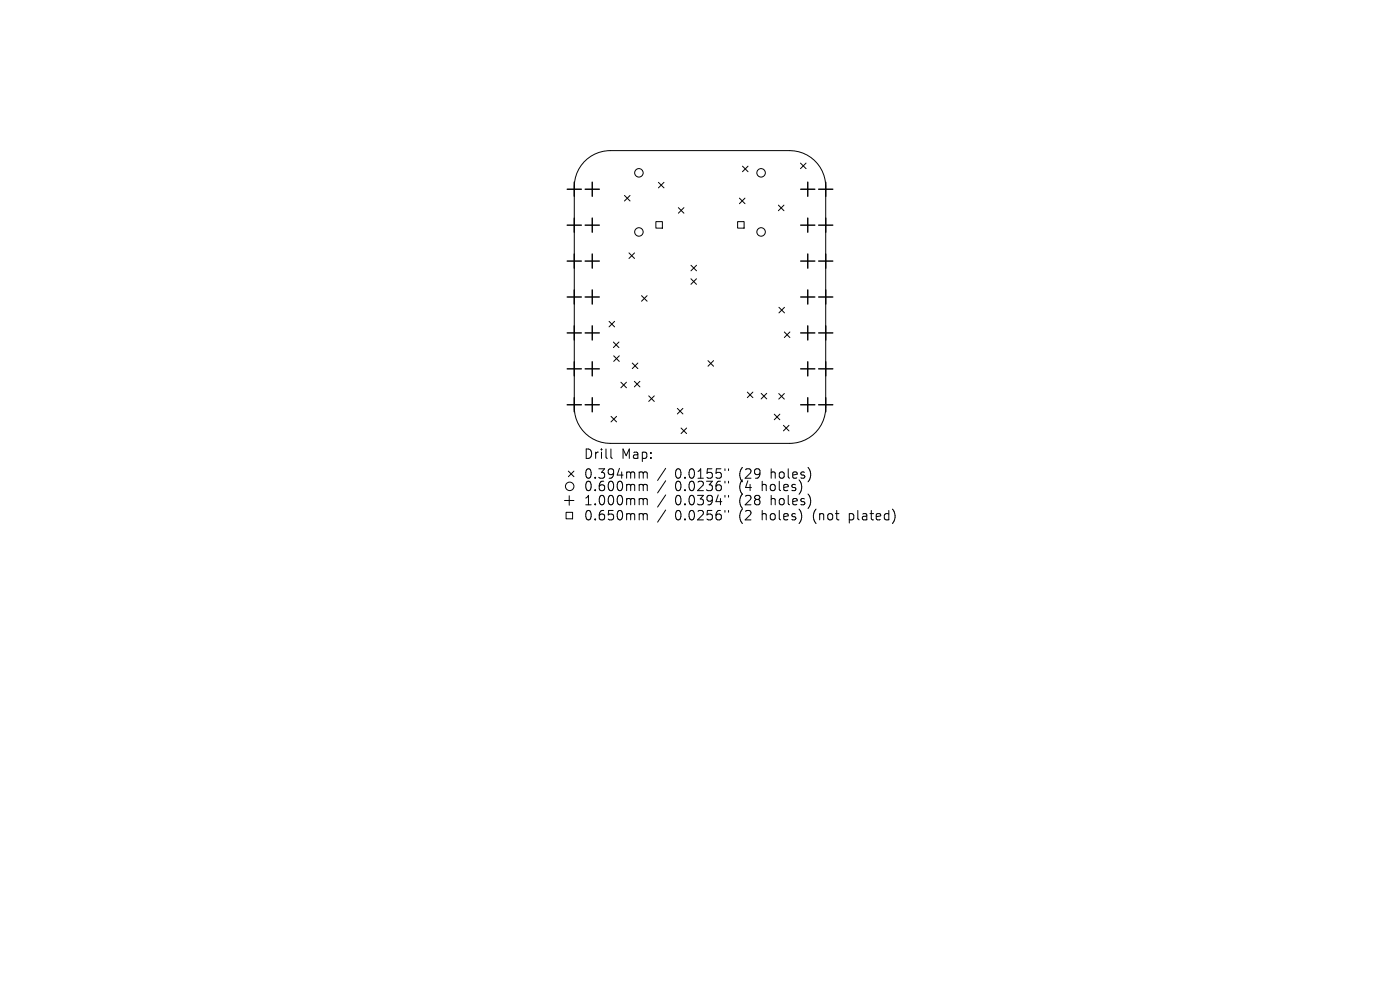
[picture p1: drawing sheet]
<svg xmlns="http://www.w3.org/2000/svg" width="297mm" height="210mm" viewBox="0 0 297 210" stroke-linecap="round" stroke-linejoin="round" font-family="sans-serif">
<defs><g id="words">
<g font-size="2.8">
<text x="123.8" y="97.6">Drill</text>
<text x="123.8" y="101.8">0.394mm</text>
<text x="131.8" y="97.6">Map:</text>
<text x="143.2" y="101.8">0.0155&quot;</text>
<text x="156.9" y="101.8">(29</text>
<text x="163.8" y="101.8">holes)</text>
<text x="123.8" y="104.5">0.600mm</text>
<text x="123.8" y="107.5">1.000mm</text>
<text x="143.2" y="104.5">0.0236&quot;</text>
<text x="143.2" y="107.5">0.0394&quot;</text>
<text x="156.9" y="104.5">(4</text>
<text x="156.9" y="107.5">(28</text>
<text x="161.9" y="104.5">holes)</text>
<text x="163.8" y="107.5">holes)</text>
<text x="123.8" y="110.7">0.650mm</text>
<text x="143.2" y="110.7">0.0256&quot;</text>
<text x="156.9" y="110.7">(2</text>
<text x="161.9" y="110.7">holes)</text>
<text x="172.9" y="110.7">(not</text>
<text x="180.8" y="110.7">plated)</text>
</g>
</g></defs>
<g fill="none" stroke="#000" stroke-width=".21">
<path d="M123.9 34.4a7.6 7.6 0 0 1 5.6-2.4h38.1a7.6 7.6 0 0 1 7.6 7.6v46.8a7.6 7.6 0 0 1-7.6 7.7h-38.1a7.6 7.6 0 0 1-7.7-7.7v-46.8a7.6 7.6 0 0 1 2.1-5.2zM139.7 38.7l1.2 1.2M140.9 38.7l-1.2 1.2M157.5 35.2l1.2 1.2M158.7 35.2l-1.2 1.2M169.8 34.6l1.2 1.2M171 34.6l-1.2 1.2M132.5 41.5l1.2 1.1M133.4 53.6l1.2 1.2M133.7 41.5l-1.2 1.1M134.6 53.6l-1.2 1.2M139.1 47h1.4v1.4h-1.4z"/>
<path d="M143.9 44l1.2 1.2M145.1 44l-1.2 1.2M146.6 59.1l1.2 1.2M146.6 56.3l1.2 1.1M147.8 59.1l-1.2 1.2M147.8 56.3l-1.2 1.1M156.5 47h1.4v1.4h-1.4zM156.9 42l1.1 1.2M158 42l-1.1 1.2M165.1 43.5l1.2 1.2M166.3 43.5l-1.2 1.2M129.2 68.2l1.2 1.1"/>
<path d="M130.1 72.6l1.2 1.1M130.2 75.5l1.2 1.2M130.4 68.2l-1.2 1.1M131.3 72.6l-1.2 1.1M131.4 75.5l-1.2 1.2M134.1 77l1.2 1.2M135.3 77l-1.2 1.2M136.1 62.7l1.2 1.2M137.3 62.7l-1.2 1.2M150.2 76.5l1.2 1.2M151.4 76.5l-1.2 1.2M165.2 65.2l1.2 1.2"/>
<path d="M166.4 70.4l1.2 1.2M166.4 65.2l-1.2 1.2M167.6 70.4l-1.2 1.2M120.6 99.9l1.2 1.2M121.8 99.9l-1.2 1.2M129.6 95.2v1.8l.3 .2M129.6 88.3l1.2 1.2M130.8 88.3l-1.2 1.2M131.7 81.1l1.2 1.2M132.9 81.1l-1.2 1.2M134.6 80.9l1.2 1.2M135.8 80.9l-1.2 1.2"/>
<path d="M137.6 84l1.2 1.2M138.8 84l-1.2 1.2M141.2 99.3l-1.7 2.6M143.7 86.6l1.2 1.2M144.5 90.8l1.2 1.2M144.9 86.6l-1.2 1.2M145.7 90.8l-1.2 1.2M153.8 99.4v.4M154.6 99.4v.4M158.5 83.2l1.2 1.2M159.7 83.2l-1.2 1.2M161.5 83.4l1.2 1.2"/>
<path d="M162.7 83.4l-1.2 1.2M164.3 87.9l1.1 1.1M165.2 83.5l1.2 1.2M165.4 87.9l-1.1 1.1M166.2 90.2l1.2 1.2M166.4 83.5l-1.2 1.2M167.4 90.2l-1.2 1.2M119.8 106.2h2M120.1 108.7h1.4v1.4h-1.4zM120.8 105.2v2M135.9 100.1l.5 .1 .1 .2M135.9 102.8h.3l.3 .2"/>
<path d="M135.9 105.8h.3l.3 .2M135.9 109h.3l.3 .2M136.5 100.4l.2-.3 .5 .1 .1 1.2M136.5 100.4v1M136.5 103v1.1M136.5 106v1.1M136.5 109.2v1.1M136.5 103l.2-.2h.5l.1 1.3M136.5 106l.2-.2h.5l.1 1.3M136.5 109.2l.2-.2h.5l.1 1.3M141.2 102l-1.7 2.6M141.2 105l-1.7 2.6"/>
<path d="M141.2 108.2l-1.7 2.6M153.8 102.1v.4M153.8 105.1v.4M153.8 108.3v.4M154.6 102.1v.4M154.6 105.1v.4M154.6 108.3v.4"/>
<circle cx="135.5" cy="36.7" r=".9"/>
<circle cx="161.5" cy="36.7" r=".9"/>
<circle cx="135.5" cy="49.2" r=".9"/>
<circle cx="161.5" cy="49.2" r=".9"/>
<circle cx="120.9" cy="103.2" r=".9"/>
</g>
<g fill="none" stroke="#000" stroke-width=".3">
<path d="M121.8 38.6v3M125.6 38.6v3M171.4 38.6v3M175.2 38.6v3M120.3 40.1h3M120.3 47.8h3M120.3 55.4h3M121.8 46.3v3M121.8 53.9v3M124.1 40.1h3M124.1 47.8h3M124.1 55.4h3"/>
<path d="M125.6 46.3v3M125.6 53.9v3M169.9 40.1h3M169.9 47.8h3M169.9 55.4h3M171.4 46.3v3M171.4 53.9v3M173.7 40.1h3M173.7 47.8h3M173.7 55.4h3M175.2 46.3v3M175.2 53.9v3"/>
<path d="M120.3 63h3M120.3 70.6h3M120.3 78.2h3M121.8 61.5v3M121.8 69.1v3M121.8 76.7v3M124.1 63h3M124.1 70.6h3M124.1 78.2h3M125.6 61.5v3M125.6 69.1v3M125.6 76.7v3"/>
<path d="M169.9 63h3M169.9 70.6h3M169.9 78.2h3M171.4 61.5v3M171.4 69.1v3M171.4 76.7v3M173.7 63h3M173.7 70.6h3M173.7 78.2h3M175.2 61.5v3M175.2 69.1v3M175.2 76.7v3"/>
<path d="M120.3 85.9h3M121.8 84.4v3M124.1 85.9h3M125.6 84.4v3M169.9 85.9h3M171.4 84.4v3M173.7 85.9h3M175.2 84.4v3"/>
</g>
<use href="#words"/>
</svg>
